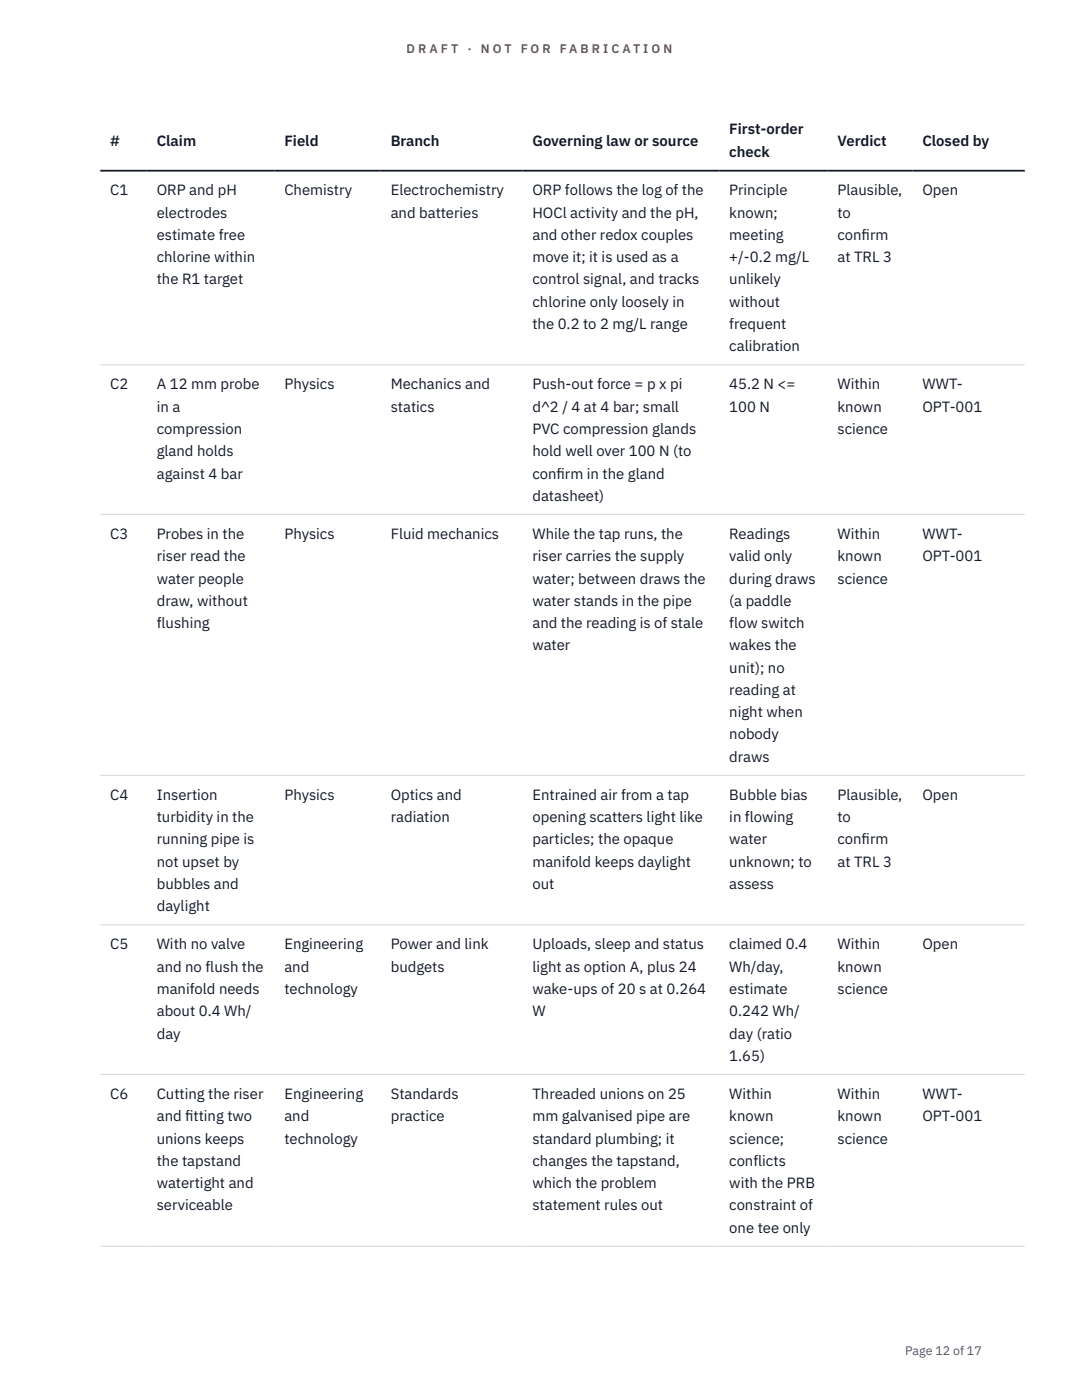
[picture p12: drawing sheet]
<svg xmlns="http://www.w3.org/2000/svg" width="216mm" height="279mm" viewBox="0 0 216 279" stroke-linecap="round" stroke-linejoin="round" font-family="sans-serif">
<defs><g id="words">
<g font-size="3" fill="#111827">
<text x="22" y="29.1">#</text>
<text x="31.3" y="29.1">Claim</text>
<text x="56.7" y="29.1">Field</text>
<text x="78" y="29.1">Branch</text>
<text x="106.2" y="29.1">Governing law or source</text>
<text x="145.5" y="26.8">First-order</text>
<text x="167.1" y="29.1">Verdict</text>
<text x="184.1" y="29.1">Closed by</text>
<text x="145.5" y="31.3">check</text>
<text x="22" y="39">C1</text>
<text x="31.3" y="39">ORP and pH</text>
<text x="56.7" y="39">Chemistry</text>
<text x="78" y="39">Electrochemistry</text>
<text x="106.2" y="39">ORP follows the log of the</text>
<text x="145.5" y="39">Principle</text>
<text x="167.1" y="39">Plausible,</text>
<text x="184.1" y="39">Open</text>
<text x="31.3" y="43.4">electrodes</text>
<text x="31.3" y="47.9">estimate free</text>
<text x="78" y="43.4">and batteries</text>
<text x="106.2" y="43.4">HOCl activity and the pH,</text>
<text x="106.2" y="47.9">and other redox couples</text>
<text x="145.5" y="43.4">known;</text>
<text x="145.5" y="47.9">meeting</text>
<text x="167.1" y="43.4">to</text>
<text x="167.1" y="47.9">conf</text>
<text x="171.9" y="47.9">irm</text>
<text x="31.3" y="52.3">chlorine within</text>
<text x="106.2" y="52.3">move it; it is used as a</text>
<text x="145.5" y="52.3">+/-0.2 mg/L</text>
<text x="167.1" y="52.3">at TRL 3</text>
<text x="31.3" y="56.8">the R1 target</text>
<text x="106.2" y="56.8">control signal, and tracks</text>
<text x="145.5" y="56.8">unlikely</text>
<text x="106.2" y="61.2">chlorine only loosely in</text>
<text x="106.2" y="65.7">the 0.2 to 2 mg/L range</text>
<text x="145.5" y="61.2">without</text>
<text x="145.5" y="65.7">frequent</text>
<text x="145.5" y="70.1">calibration</text>
<text x="22" y="77.7">C2</text>
<text x="31.3" y="77.7">A 12 mm probe</text>
<text x="56.7" y="77.7">Physics</text>
<text x="78" y="77.7">Mechanics and</text>
<text x="106.2" y="77.7">Push-out force = p x pi</text>
<text x="145.5" y="77.7">45.2 N &lt;=</text>
<text x="167.1" y="77.7">Within</text>
<text x="184.1" y="77.7">WWT-</text>
<text x="31.3" y="82.2">in a</text>
<text x="78" y="82.2">statics</text>
<text x="106.2" y="82.2">d^2 / 4 at 4 bar; small</text>
<text x="145.5" y="82.2">100 N</text>
<text x="167.1" y="82.2">known</text>
<text x="184.1" y="82.2">OPT-001</text>
<text x="31.3" y="86.6">compression</text>
<text x="106.2" y="86.6">PVC compression glands</text>
<text x="167.1" y="86.6">science</text>
<text x="31.3" y="91.1">gland holds</text>
<text x="31.3" y="95.5">against 4 bar</text>
<text x="106.2" y="91.1">hold well over 100 N (to</text>
<text x="106.2" y="95.5">conf</text>
<text x="111.1" y="95.5">irm in the gland</text>
<text x="106.2" y="99.9">datasheet)</text>
<text x="22" y="107.6">C3</text>
<text x="31.3" y="107.6">Probes in the</text>
<text x="56.7" y="107.6">Physics</text>
<text x="78" y="107.6">Fluid mechanics</text>
<text x="106.2" y="107.6">While the tap runs, the</text>
<text x="145.5" y="107.6">Readings</text>
<text x="167.1" y="107.6">Within</text>
<text x="184.1" y="107.6">WWT-</text>
<text x="31.3" y="112">riser read the</text>
<text x="106.2" y="112">riser carries the supply</text>
<text x="145.5" y="112">valid only</text>
<text x="167.1" y="112">known</text>
<text x="184.1" y="112">OPT-001</text>
<text x="31.3" y="116.5">water people</text>
<text x="106.2" y="116.5">water; between draws the</text>
<text x="145.5" y="116.5">during draws</text>
<text x="167.1" y="116.5">science</text>
<text x="31.3" y="120.9">draw, without</text>
<text x="31.3" y="125.4">flushing</text>
<text x="106.2" y="120.9">water stands in the pipe</text>
<text x="106.2" y="125.4">and the reading is of stale</text>
<text x="145.5" y="120.9">(a paddle</text>
<text x="145.5" y="125.4">flow switch</text>
<text x="106.2" y="129.8">water</text>
<text x="145.5" y="129.8">wakes the</text>
<text x="145.5" y="134.2">unit); no</text>
<text x="145.5" y="138.7">reading at</text>
<text x="145.5" y="143.1">night when</text>
<text x="145.5" y="147.6">nobody</text>
<text x="145.5" y="152">draws</text>
<text x="22" y="159.6">C4</text>
<text x="31.3" y="159.6">Insertion</text>
<text x="56.7" y="159.6">Physics</text>
<text x="78" y="159.6">Optics and</text>
<text x="106.2" y="159.6">Entrained air from a tap</text>
<text x="145.5" y="159.6">Bubble bias</text>
<text x="167.1" y="159.6">Plausible,</text>
<text x="184.1" y="159.6">Open</text>
<text x="31.3" y="164.1">turbidity in the</text>
<text x="78" y="164.1">radiation</text>
<text x="106.2" y="164.1">opening scatters light like</text>
<text x="145.5" y="164.1">in flowing</text>
<text x="167.1" y="164.1">to</text>
<text x="31.3" y="168.5">running pipe is</text>
<text x="31.3" y="173">not upset by</text>
<text x="106.2" y="168.5">particles; the opaque</text>
<text x="106.2" y="173">manifold keeps daylight</text>
<text x="145.5" y="168.5">water</text>
<text x="145.5" y="173">unknown; to</text>
<text x="167.1" y="168.5">conf</text>
<text x="167.1" y="173">at TRL 3</text>
<text x="171.9" y="168.5">irm</text>
<text x="31.3" y="177.4">bubbles and</text>
<text x="106.2" y="177.4">out</text>
<text x="145.5" y="177.4">assess</text>
<text x="31.3" y="181.9">daylight</text>
<text x="22" y="189.5">C5</text>
<text x="31.3" y="189.5">With no valve</text>
<text x="56.7" y="189.5">Engineering</text>
<text x="78" y="189.5">Power and link</text>
<text x="106.2" y="189.5">Uploads, sleep and status</text>
<text x="145.5" y="189.5">claimed 0.4</text>
<text x="167.1" y="189.5">Within</text>
<text x="184.1" y="189.5">Open</text>
<text x="31.3" y="193.9">and no flush the</text>
<text x="56.7" y="193.9">and</text>
<text x="78" y="193.9">budgets</text>
<text x="106.2" y="193.9">light as option A, plus 24</text>
<text x="145.5" y="193.9">Wh/day,</text>
<text x="167.1" y="193.9">known</text>
<text x="31.3" y="198.4">manifold needs</text>
<text x="31.3" y="202.8">about 0.4 Wh/</text>
<text x="56.7" y="198.4">technology</text>
<text x="106.2" y="198.4">wake-ups of 20 s at 0.264</text>
<text x="106.2" y="202.8">W</text>
<text x="145.5" y="198.4">estimate</text>
<text x="145.5" y="202.8">0.242 Wh/</text>
<text x="167.1" y="198.4">science</text>
<text x="31.3" y="207.3">day</text>
<text x="145.5" y="207.3">day (ratio</text>
<text x="145.5" y="211.7">1.65)</text>
<text x="22" y="219.3">C6</text>
<text x="31.3" y="219.3">Cutting the riser</text>
<text x="56.7" y="219.3">Engineering</text>
<text x="78" y="219.3">Standards</text>
<text x="106.2" y="219.3">Threaded unions on 25</text>
<text x="145.5" y="219.3">Within</text>
<text x="167.1" y="219.3">Within</text>
<text x="184.1" y="219.3">WWT-</text>
<text x="31.3" y="223.8">and f</text>
<text x="37" y="223.8">itting two</text>
<text x="56.7" y="223.8">and</text>
<text x="78" y="223.8">practice</text>
<text x="106.2" y="223.8">mm galvanised pipe are</text>
<text x="145.5" y="223.8">known</text>
<text x="167.1" y="223.8">known</text>
<text x="184.1" y="223.8">OPT-001</text>
<text x="31.3" y="228.2">unions keeps</text>
<text x="31.3" y="232.7">the tapstand</text>
<text x="56.7" y="228.2">technology</text>
<text x="106.2" y="228.2">standard plumbing; it</text>
<text x="106.2" y="232.7">changes the tapstand,</text>
<text x="145.5" y="228.2">science;</text>
<text x="145.5" y="232.7">conflicts</text>
<text x="167.1" y="228.2">science</text>
<text x="31.3" y="237.1">watertight and</text>
<text x="106.2" y="237.1">which the problem</text>
<text x="145.5" y="237.1">with the PRB</text>
<text x="31.3" y="241.6">serviceable</text>
<text x="106.2" y="241.6">statement rules out</text>
<text x="145.5" y="241.6">constraint of</text>
<text x="145.5" y="246">one tee only</text>
</g>
<g font-size="2.5" fill="#b45309">
<text x="81.1" y="10.5">D R A F T</text>
<text x="93.3" y="10.5">·</text>
<text x="95.9" y="10.5">N O T</text>
<text x="103.9" y="10.5">F O R</text>
<text x="111.7" y="10.5">F A B R I C A T I O N</text>
</g>
<text font-size="2.5" fill="#4b5563" x="180.6" y="270.3">Page 12 of 17</text>
</g></defs>
<path d="M20 72.8h184.5M20 102.6h184.5M20 154.7h184.5M20 184.6h184.5M20 214.4h184.5M20 248.7h184.5" fill="none" stroke="#d1d5db" stroke-width=".2"/>
<path d="M20 34.1h184.5" fill="none" stroke="#111827" stroke-width=".35"/>
<use href="#words"/>
</svg>
